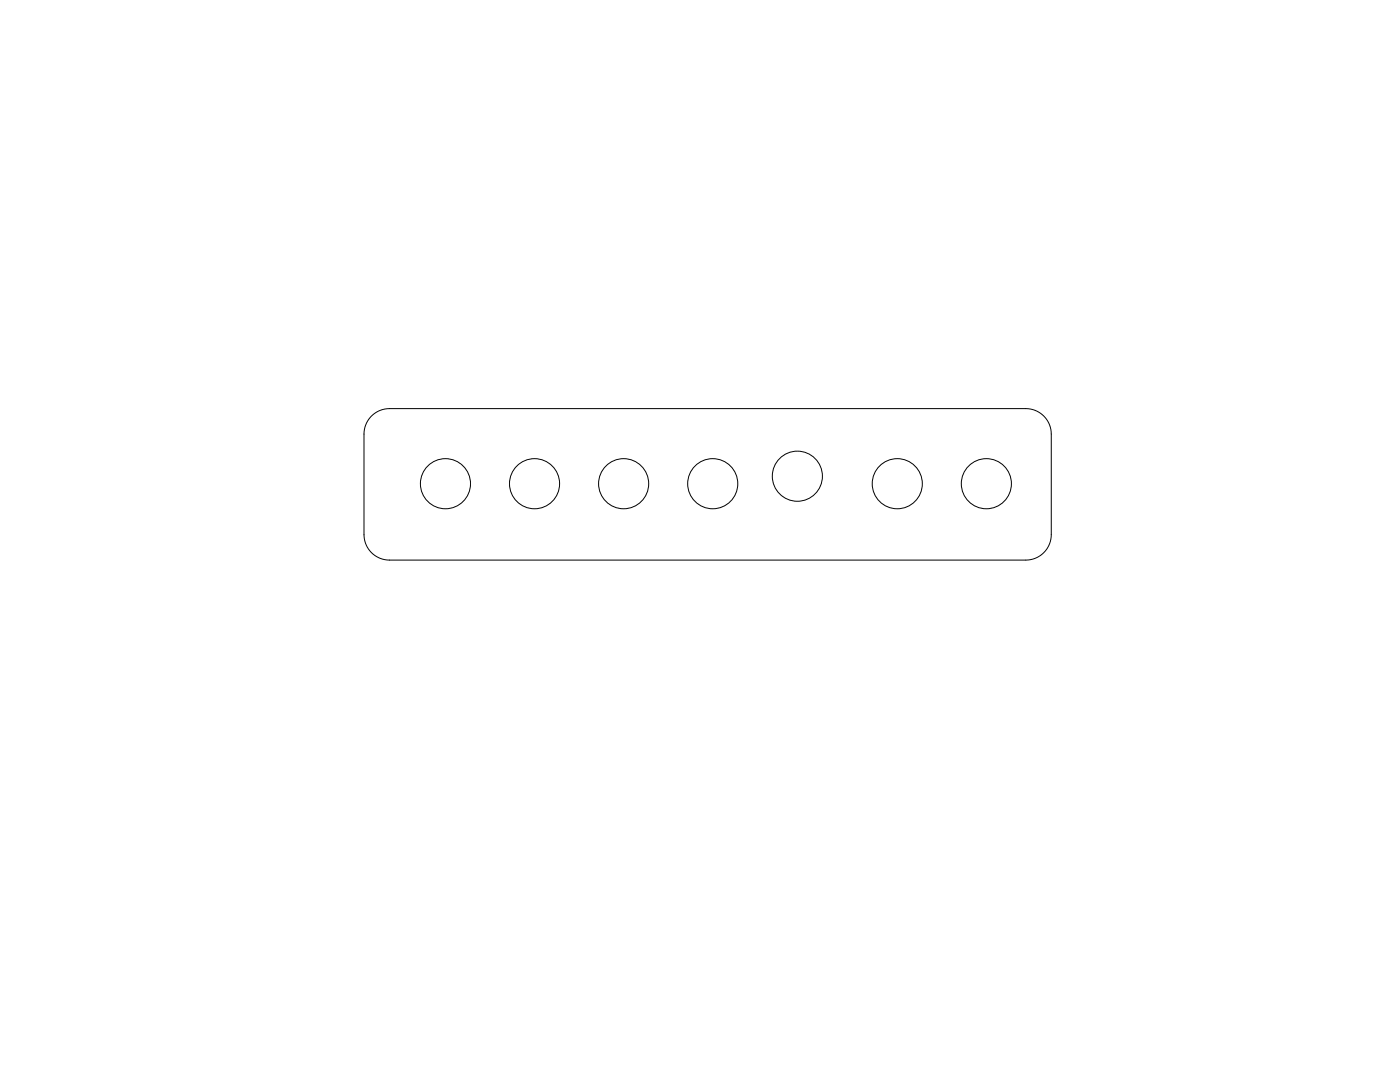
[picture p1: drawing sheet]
<svg xmlns="http://www.w3.org/2000/svg" width="279mm" height="216mm" viewBox="0 0 279 216" stroke-linecap="round" stroke-linejoin="round" font-family="sans-serif">
<g fill="none" stroke="#000" stroke-width=".2">
<path d="M74.1 83a5.1 5.1 0 0 1 3.6-1.5h127a5.1 5.1 0 0 1 5.1 5.1v20.1a5.1 5.1 0 0 1-5.1 5.1h-127a5.1 5.1 0 0 1-5.1-5.1v-20.1a5.1 5.1 0 0 1 1.5-3.6z"/>
<circle cx="88.9" cy="96.5" r="5"/>
<circle cx="106.7" cy="96.5" r="5"/>
<circle cx="124.5" cy="96.5" r="5"/>
<circle cx="142.2" cy="96.5" r="5"/>
<circle cx="159.1" cy="95" r="5"/>
<circle cx="179.1" cy="96.5" r="5"/>
<circle cx="196.8" cy="96.5" r="5"/>
</g>
</svg>
